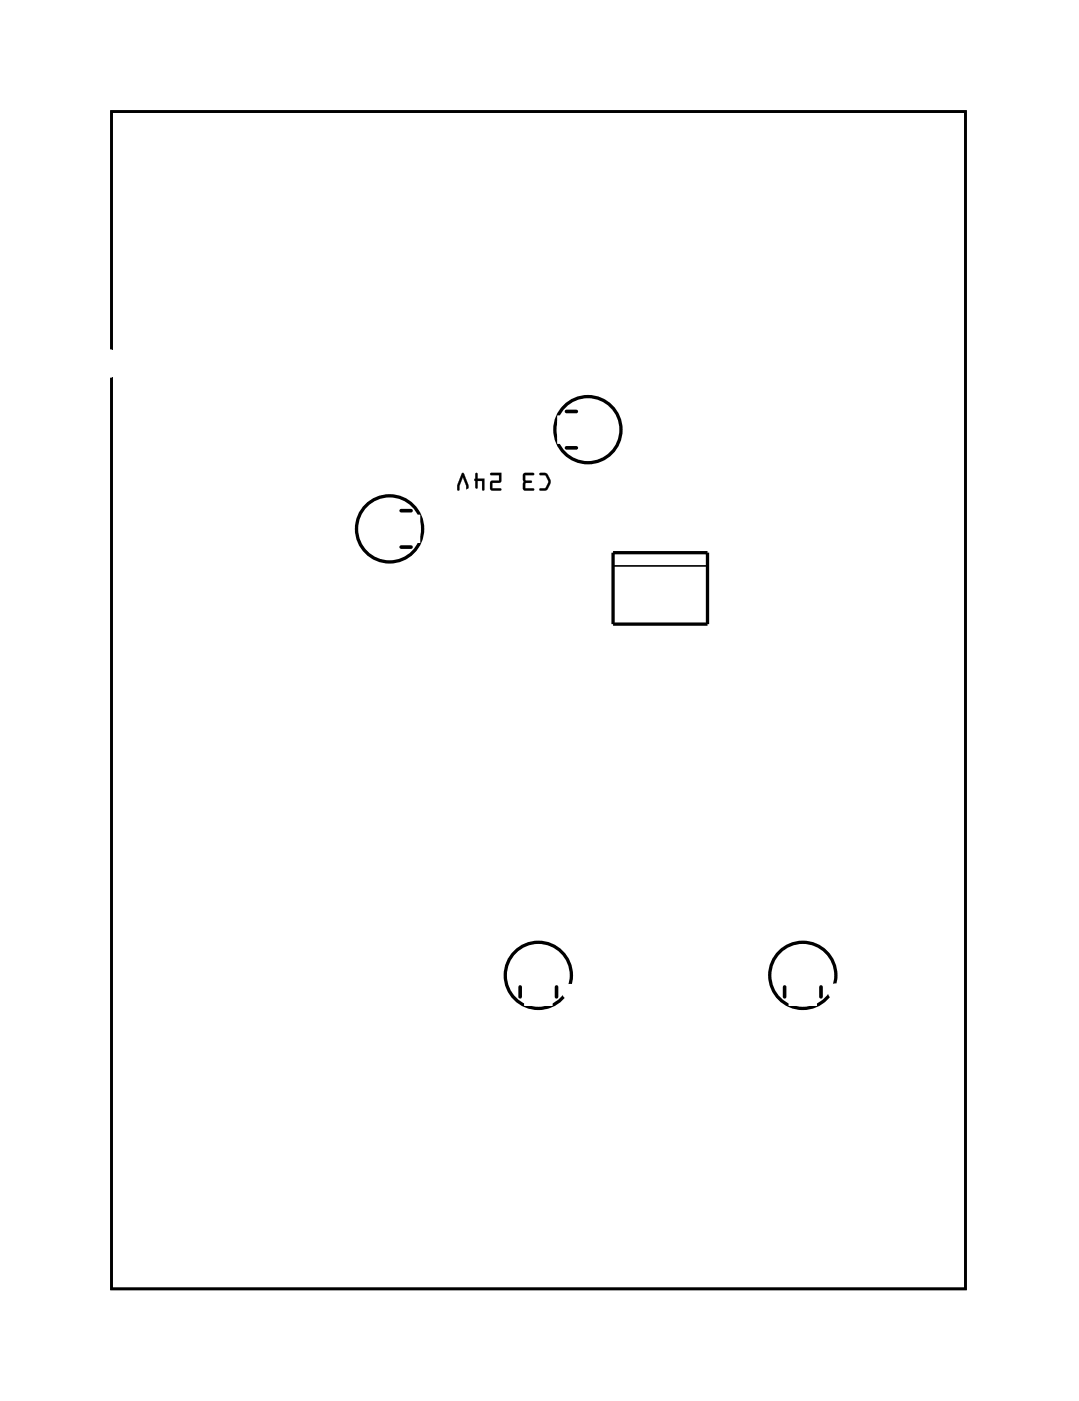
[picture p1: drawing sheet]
<svg xmlns="http://www.w3.org/2000/svg" width="83mm" height="108mm" viewBox="0 0 83 108" stroke-linecap="round" stroke-linejoin="round" font-family="sans-serif">
<path d="M8.6 8.6h65.6v90.4h-65.6z" fill="none" stroke="#000" stroke-width=".2"/>
<path d="M8.6 8.6h65.6v90.4h-65.6z" fill="none" stroke="#000" stroke-width=".08"/>
<g fill="none" stroke="#000" stroke-width=".25">
<path d="M47.1 42.4h7.3v5.5h-7.3z"/>
<circle cx="45.2" cy="33" r="2.54"/>
<circle cx="29.9" cy="40.6" r="2.54"/>
<circle cx="41.4" cy="74.9" r="2.54"/>
<circle cx="61.7" cy="74.9" r="2.54"/>
</g>
<path d="M30.8 39.2h.8M43.5 31.6h.8M43.5 34.4h.8M30.8 42h.8M40 75.8v.8M42.8 75.8v.8M60.3 75.8v.8M63.1 75.8v.8" fill="none" stroke="#000" stroke-width=".28"/>
<path d="M47.1 43.5h7.3" fill="none" stroke="#000" stroke-width=".13"/>
<g fill="#000">
<path d="M41.5 36.3a.6 .6 0 0 1 .8 .6v.3l-.2 .4-.6 .1v-.2h.4l.2-.5-.2-.5h-.4zM40.2 36.4h.8v.1h-.6v.4h.4l.1 .1-.1 .1h-.4v.4h.6v.2h-.6l-.2-.1zM37.7 36.3h.8v.7l-.7 .1v.4h.7v.2h-.7l-.1-.1v-.6l.6-.1v-.4h-.6zM36.5 36.3l.2 .1v.4h.5v.9l-.2-.1v-.7h-.3v.6h-.2v-.6h-.1l.1-.1zM35.5 36.3l.1 .1 .4 .9-.1 .4-.1-.1v-.3l-.2-.6-.3 .6v.3h-.2v-.3z"/>
<path d="M41.5 36.3l.5 .1 .3 .6-.2 .6-.6 .1a.1 .1 0 0 1-.1-.1 .1 .1 0 0 1 .1-.1h.4l.2-.5-.2-.5h-.4zM41.5 36.4v.1h.4l.2 .5-.2 .5h-.4v.1h.5l.3-.4a.83 .83 0 0 0-.4-.9zM40.2 36.4l.8-.1a.1 .1 0 0 1 .1 .1 .1 .1 0 0 1-.1 .1h-.6v.4h.4a.1 .1 0 0 1 .1 .1 .1 .1 0 0 1-.1 .1h-.4v.4h.6a.1 .1 0 0 1 .1 .1 .1 .1 0 0 1-.1 .1h-.6l-.2-.1zM40.2 36.4v1.2l.2 .1h.6v-.2h-.7l.1-.4h.4l.1-.1-.1-.1h-.4l-.1-.4h.7v-.1zM37.7 36.3h.8v.7l-.7 .1v.4h.6a.1 .1 0 0 1 .1 .1 .1 .1 0 0 1-.1 .1h-.6l-.1-.1v-.6l.6-.1v-.4h-.6zM37.7 36.4v.1h.7v.4l-.7 .1v.6l.1 .1h.7v-.2h-.7v-.4l.7-.1v-.7zM36.5 36.3l.2 .1v.4h.5v.8a.1 .1 0 0 1-.1 .1 .1 .1 0 0 1-.1-.1v-.7h-.3v.5a.1 .1 0 0 1-.1 .1 .1 .1 0 0 1-.1-.1v-.5a.09 .09 0 0 1-.1 0 .09 .09 0 0 1 .1-.1zM36.6 36.4l-.1 .4-.1 .1h.1v.6h.2v-.6h.3v.7l.2 .1v-.9h-.5v-.4zM35.5 36.3l.2 .1 .3 .9v.3a.1 .1 0 0 1-.1 .1 .1 .1 0 0 1-.1-.1v-.3l-.2-.6-.3 .6v.3a.1 .1 0 0 1-.1 .1 .1 .1 0 0 1-.1-.1v-.3zM35.5 36.4l-.4 .9v.3h.2v-.3l.3-.7 .2 .7v.3l.1 .1 .1-.4-.4-.9z"/>
</g>
<circle cx="21" cy="73.6" r=".64" fill="#fff"/>
<circle cx="21" cy="73.6" r=".64" fill="none" stroke="#fff" stroke-width=".76" stroke-linecap="butt"/>
<circle cx="21" cy="76.2" r=".64" fill="#fff"/>
<circle cx="21" cy="76.2" r=".64" fill="none" stroke="#fff" stroke-width=".76" stroke-linecap="butt"/>
<path d="M58.4 24.7h1.4v1.4h-1.4z" fill="#fff"/>
<path d="M58.4 24.7h1.4v1.4h-1.4z" fill="none" stroke="#fff" stroke-width=".76" stroke-linecap="butt"/>
<circle cx="59.1" cy="22.8" r=".7" fill="#fff"/>
<circle cx="59.1" cy="22.8" r=".7" fill="none" stroke="#fff" stroke-width=".76" stroke-linecap="butt"/>
<circle cx="59.1" cy="25.4" r=".7" fill="#fff"/>
<circle cx="59.1" cy="25.4" r=".7" fill="none" stroke="#fff" stroke-width=".76" stroke-linecap="butt"/>
<circle cx="59.1" cy="27.9" r=".7" fill="#fff"/>
<circle cx="59.1" cy="27.9" r=".7" fill="none" stroke="#fff" stroke-width=".76" stroke-linecap="butt"/>
<circle cx="43.8" cy="76.2" r=".35" fill="#fff"/>
<circle cx="43.8" cy="76.2" r=".35" fill="none" stroke="#fff" stroke-width=".55"/>
<circle cx="49" cy="55.9" r=".35" fill="#fff"/>
<circle cx="49" cy="55.9" r=".35" fill="none" stroke="#fff" stroke-width=".55"/>
<circle cx="23.6" cy="60.9" r=".35" fill="#fff"/>
<circle cx="23.6" cy="60.9" r=".35" fill="none" stroke="#fff" stroke-width=".55"/>
<circle cx="38.8" cy="53.3" r=".35" fill="#fff"/>
<circle cx="38.8" cy="53.3" r=".35" fill="none" stroke="#fff" stroke-width=".55"/>
<circle cx="26.3" cy="35.4" r=".35" fill="#fff"/>
<circle cx="26.3" cy="35.4" r=".35" fill="none" stroke="#fff" stroke-width=".55"/>
<g fill="none" stroke="#fff" stroke-width=".62" stroke-linecap="butt">
<path d="M58.1 95.8h1.5v1.4h-1.5z"/>
<circle cx="58.8" cy="96.5" r=".67"/>
</g>
<g fill="none" stroke="#fff" stroke-width=".54">
<circle cx="51.5" cy="96.5" r=".67"/>
<circle cx="53.9" cy="96.5" r=".67"/>
<circle cx="56.4" cy="96.5" r=".67"/>
</g>
<circle cx="10.9" cy="68.6" r=".35" fill="#fff"/>
<circle cx="10.9" cy="68.6" r=".35" fill="none" stroke="#fff" stroke-width=".55"/>
<circle cx="11" cy="81" r=".35" fill="#fff"/>
<circle cx="11" cy="81" r=".35" fill="none" stroke="#fff" stroke-width=".55"/>
<circle cx="3.3" cy="27.9" r=".7" fill="#fff"/>
<circle cx="3.3" cy="27.9" r=".7" fill="none" stroke="#fff" stroke-width=".76" stroke-linecap="butt"/>
<circle cx=".7" cy="27.9" r=".7" fill="#fff"/>
<circle cx=".7" cy="27.9" r=".7" fill="none" stroke="#fff" stroke-width=".76" stroke-linecap="butt"/>
<path d="M12.7 27.2h1.4v1.4h-1.4z" fill="#fff"/>
<path d="M12.7 27.2h1.4v1.4h-1.4z" fill="none" stroke="#fff" stroke-width=".76" stroke-linecap="butt"/>
<circle cx="13.4" cy="27.9" r=".7" fill="#fff"/>
<circle cx="13.4" cy="27.9" r=".7" fill="none" stroke="#fff" stroke-width=".76" stroke-linecap="butt"/>
<circle cx="10.9" cy="27.9" r=".7" fill="#fff"/>
<circle cx="10.9" cy="27.9" r=".7" fill="none" stroke="#fff" stroke-width=".76" stroke-linecap="butt"/>
<circle cx="8.3" cy="27.9" r=".7" fill="#fff"/>
<circle cx="8.3" cy="27.9" r=".7" fill="none" stroke="#fff" stroke-width=".76" stroke-linecap="butt"/>
<circle cx="5.8" cy="27.9" r=".7" fill="#fff"/>
<circle cx="5.8" cy="27.9" r=".7" fill="none" stroke="#fff" stroke-width=".76" stroke-linecap="butt"/>
<path d="M12.7 27.2h1.4v1.4h-1.4z" fill="#fff"/>
<path d="M12.7 27.2h1.4v1.4h-1.4z" fill="none" stroke="#fff" stroke-width=".76" stroke-linecap="butt"/>
<circle cx="13.4" cy="27.9" r=".7" fill="#fff"/>
<circle cx="13.4" cy="27.9" r=".7" fill="none" stroke="#fff" stroke-width=".76" stroke-linecap="butt"/>
<circle cx="10.9" cy="27.9" r=".7" fill="#fff"/>
<circle cx="10.9" cy="27.9" r=".7" fill="none" stroke="#fff" stroke-width=".76" stroke-linecap="butt"/>
<circle cx="8.3" cy="27.9" r=".7" fill="#fff"/>
<circle cx="8.3" cy="27.9" r=".7" fill="none" stroke="#fff" stroke-width=".76" stroke-linecap="butt"/>
<circle cx="5.8" cy="27.9" r=".7" fill="#fff"/>
<circle cx="5.8" cy="27.9" r=".7" fill="none" stroke="#fff" stroke-width=".76" stroke-linecap="butt"/>
<circle cx="3.3" cy="27.9" r=".7" fill="#fff"/>
<circle cx="3.3" cy="27.9" r=".7" fill="none" stroke="#fff" stroke-width=".76" stroke-linecap="butt"/>
<circle cx=".7" cy="27.9" r=".7" fill="#fff"/>
<circle cx=".7" cy="27.9" r=".7" fill="none" stroke="#fff" stroke-width=".76" stroke-linecap="butt"/>
<path d="M12.7 22.1h1.4v1.4h-1.4z" fill="#fff"/>
<path d="M12.7 22.1h1.4v1.4h-1.4z" fill="none" stroke="#fff" stroke-width=".76" stroke-linecap="butt"/>
<circle cx="13.4" cy="22.8" r=".7" fill="#fff"/>
<circle cx="13.4" cy="22.8" r=".7" fill="none" stroke="#fff" stroke-width=".76" stroke-linecap="butt"/>
<circle cx="13.4" cy="20.3" r=".7" fill="#fff"/>
<circle cx="13.4" cy="20.3" r=".7" fill="none" stroke="#fff" stroke-width=".76" stroke-linecap="butt"/>
<circle cx="13.4" cy="17.8" r=".7" fill="#fff"/>
<circle cx="13.4" cy="17.8" r=".7" fill="none" stroke="#fff" stroke-width=".76" stroke-linecap="butt"/>
<circle cx="13.4" cy="15.2" r=".7" fill="#fff"/>
<circle cx="13.4" cy="15.2" r=".7" fill="none" stroke="#fff" stroke-width=".76" stroke-linecap="butt"/>
<path d="M12.7 22.1h1.4v1.4h-1.4z" fill="#fff"/>
<path d="M12.7 22.1h1.4v1.4h-1.4z" fill="none" stroke="#fff" stroke-width=".76" stroke-linecap="butt"/>
<circle cx="13.4" cy="22.8" r=".7" fill="#fff"/>
<circle cx="13.4" cy="22.8" r=".7" fill="none" stroke="#fff" stroke-width=".76" stroke-linecap="butt"/>
<circle cx="13.4" cy="20.3" r=".7" fill="#fff"/>
<circle cx="13.4" cy="20.3" r=".7" fill="none" stroke="#fff" stroke-width=".76" stroke-linecap="butt"/>
<circle cx="13.4" cy="17.8" r=".7" fill="#fff"/>
<circle cx="13.4" cy="17.8" r=".7" fill="none" stroke="#fff" stroke-width=".76" stroke-linecap="butt"/>
<circle cx="13.4" cy="15.2" r=".7" fill="#fff"/>
<circle cx="13.4" cy="15.2" r=".7" fill="none" stroke="#fff" stroke-width=".76" stroke-linecap="butt"/>
<circle cx="61.7" cy="50.8" r=".66" fill="#fff"/>
<circle cx="61.7" cy="50.8" r=".66" fill="none" stroke="#fff" stroke-width=".56"/>
<circle cx="61.7" cy="48.2" r=".66" fill="#fff"/>
<circle cx="61.7" cy="48.2" r=".66" fill="none" stroke="#fff" stroke-width=".56"/>
<circle cx="61.7" cy="45.7" r=".66" fill="#fff"/>
<circle cx="61.7" cy="45.7" r=".66" fill="none" stroke="#fff" stroke-width=".56"/>
<circle cx="61.7" cy="43.2" r=".66" fill="#fff"/>
<circle cx="61.7" cy="43.2" r=".66" fill="none" stroke="#fff" stroke-width=".56"/>
<circle cx="61.7" cy="53.3" r=".66" fill="#fff"/>
<circle cx="61.7" cy="53.3" r=".66" fill="none" stroke="#fff" stroke-width=".56"/>
<circle cx="64.2" cy="76.2" r=".35" fill="#fff"/>
<circle cx="64.2" cy="76.2" r=".35" fill="none" stroke="#fff" stroke-width=".55"/>
<circle cx="71.7" cy="43.2" r=".35" fill="#fff"/>
<circle cx="71.7" cy="43.2" r=".35" fill="none" stroke="#fff" stroke-width=".55"/>
<path d="M10 90.5h1.8v1.8h-1.8z" fill="#fff"/>
<path d="M10 90.5h1.8v1.8h-1.8z" fill="none" stroke="#fff" stroke-width=".76" stroke-linecap="butt"/>
<circle cx="10.9" cy="91.4" r=".91" fill="#fff"/>
<circle cx="10.9" cy="91.4" r=".91" fill="none" stroke="#fff" stroke-width=".76" stroke-linecap="butt"/>
<circle cx="10.9" cy="83.8" r=".91" fill="#fff"/>
<circle cx="10.9" cy="83.8" r=".91" fill="none" stroke="#fff" stroke-width=".76" stroke-linecap="butt"/>
<circle cx="71.8" cy="48.2" r="1.01" fill="#fff"/>
<circle cx="71.8" cy="48.2" r="1.01" fill="none" stroke="#fff" stroke-width=".77" stroke-linecap="butt"/>
<circle cx="71.8" cy="53.2" r="1.01" fill="#fff"/>
<circle cx="71.8" cy="53.2" r="1.01" fill="none" stroke="#fff" stroke-width=".77" stroke-linecap="butt"/>
<circle cx="71.8" cy="58.2" r="1.01" fill="#fff"/>
<circle cx="71.8" cy="58.2" r="1.01" fill="none" stroke="#fff" stroke-width=".77" stroke-linecap="butt"/>
<circle cx="61.8" cy="43.3" r=".35" fill="#fff"/>
<circle cx="61.8" cy="43.3" r=".35" fill="none" stroke="#fff" stroke-width=".55"/>
<path d="M12.5 88h1.8v1.8h-1.8z" fill="#fff"/>
<path d="M12.5 88h1.8v1.8h-1.8z" fill="none" stroke="#fff" stroke-width=".76" stroke-linecap="butt"/>
<circle cx="13.4" cy="88.9" r=".91" fill="#fff"/>
<circle cx="13.4" cy="88.9" r=".91" fill="none" stroke="#fff" stroke-width=".76" stroke-linecap="butt"/>
<circle cx="13.4" cy="81.3" r=".91" fill="#fff"/>
<circle cx="13.4" cy="81.3" r=".91" fill="none" stroke="#fff" stroke-width=".76" stroke-linecap="butt"/>
<circle cx="26.4" cy="15.6" r=".35" fill="#fff"/>
<circle cx="26.4" cy="15.6" r=".35" fill="none" stroke="#fff" stroke-width=".55"/>
<circle cx="13.4" cy="73.6" r=".72" fill="#fff"/>
<circle cx="13.4" cy="73.6" r=".72" fill="none" stroke="#fff" stroke-width=".69" stroke-linecap="butt"/>
<circle cx="13.4" cy="71.1" r=".72" fill="#fff"/>
<circle cx="13.4" cy="71.1" r=".72" fill="none" stroke="#fff" stroke-width=".69" stroke-linecap="butt"/>
<circle cx="13.4" cy="68.6" r=".72" fill="#fff"/>
<circle cx="13.4" cy="68.6" r=".72" fill="none" stroke="#fff" stroke-width=".69" stroke-linecap="butt"/>
<circle cx="13.4" cy="66" r=".72" fill="#fff"/>
<circle cx="13.4" cy="66" r=".72" fill="none" stroke="#fff" stroke-width=".69" stroke-linecap="butt"/>
<circle cx="13.4" cy="63.5" r=".72" fill="#fff"/>
<circle cx="13.4" cy="63.5" r=".72" fill="none" stroke="#fff" stroke-width=".69" stroke-linecap="butt"/>
<circle cx="13.4" cy="60.9" r=".72" fill="#fff"/>
<circle cx="13.4" cy="60.9" r=".72" fill="none" stroke="#fff" stroke-width=".69" stroke-linecap="butt"/>
<path d="M43.2 32.3h1.4v1.4h-1.4z" fill="#fff"/>
<path d="M43.2 32.3h1.4v1.4h-1.4z" fill="none" stroke="#fff" stroke-width=".76" stroke-linecap="butt"/>
<circle cx="43.9" cy="33" r=".7" fill="#fff"/>
<circle cx="43.9" cy="33" r=".7" fill="none" stroke="#fff" stroke-width=".76" stroke-linecap="butt"/>
<circle cx="46.4" cy="33" r=".7" fill="#fff"/>
<circle cx="46.4" cy="33" r=".7" fill="none" stroke="#fff" stroke-width=".76" stroke-linecap="butt"/>
<path d="M43.2 32.3h1.4v1.4h-1.4z" fill="#fff"/>
<path d="M43.2 32.3h1.4v1.4h-1.4z" fill="none" stroke="#fff" stroke-width=".76" stroke-linecap="butt"/>
<circle cx="43.9" cy="33" r=".7" fill="#fff"/>
<circle cx="43.9" cy="33" r=".7" fill="none" stroke="#fff" stroke-width=".76" stroke-linecap="butt"/>
<circle cx="46.4" cy="33" r=".7" fill="#fff"/>
<circle cx="46.4" cy="33" r=".7" fill="none" stroke="#fff" stroke-width=".76" stroke-linecap="butt"/>
<path d="M53.4 32.3h1.4v1.4h-1.4z" fill="#fff"/>
<path d="M53.4 32.3h1.4v1.4h-1.4z" fill="none" stroke="#fff" stroke-width=".76" stroke-linecap="butt"/>
<circle cx="54.1" cy="33" r=".7" fill="#fff"/>
<circle cx="54.1" cy="33" r=".7" fill="none" stroke="#fff" stroke-width=".76" stroke-linecap="butt"/>
<circle cx="56.6" cy="33" r=".7" fill="#fff"/>
<circle cx="56.6" cy="33" r=".7" fill="none" stroke="#fff" stroke-width=".76" stroke-linecap="butt"/>
<path d="M53.4 32.3h1.4v1.4h-1.4z" fill="#fff"/>
<path d="M53.4 32.3h1.4v1.4h-1.4z" fill="none" stroke="#fff" stroke-width=".76" stroke-linecap="butt"/>
<circle cx="54.1" cy="33" r=".7" fill="#fff"/>
<circle cx="54.1" cy="33" r=".7" fill="none" stroke="#fff" stroke-width=".76" stroke-linecap="butt"/>
<circle cx="56.6" cy="33" r=".7" fill="#fff"/>
<circle cx="56.6" cy="33" r=".7" fill="none" stroke="#fff" stroke-width=".76" stroke-linecap="butt"/>
<path d="M45.7 22.1h1.5v1.5h-1.5z" fill="#fff"/>
<path d="M45.7 22.1h1.5v1.5h-1.5z" fill="none" stroke="#fff" stroke-width=".76" stroke-linecap="butt"/>
<circle cx="46.4" cy="22.8" r=".79" fill="#fff"/>
<circle cx="46.4" cy="22.8" r=".79" fill="none" stroke="#fff" stroke-width=".76" stroke-linecap="butt"/>
<circle cx="49" cy="22.8" r=".79" fill="#fff"/>
<circle cx="49" cy="22.8" r=".79" fill="none" stroke="#fff" stroke-width=".76" stroke-linecap="butt"/>
<circle cx="51.5" cy="22.8" r=".79" fill="#fff"/>
<circle cx="51.5" cy="22.8" r=".79" fill="none" stroke="#fff" stroke-width=".76" stroke-linecap="butt"/>
<circle cx="49" cy="81.3" r=".55" fill="#fff"/>
<circle cx="49" cy="81.3" r=".55" fill="none" stroke="#fff" stroke-width=".75" stroke-linecap="butt"/>
<circle cx="51.5" cy="81.3" r=".55" fill="#fff"/>
<circle cx="51.5" cy="81.3" r=".55" fill="none" stroke="#fff" stroke-width=".75" stroke-linecap="butt"/>
<circle cx="56.6" cy="68.6" r=".55" fill="#fff"/>
<circle cx="56.6" cy="68.6" r=".55" fill="none" stroke="#fff" stroke-width=".75" stroke-linecap="butt"/>
<circle cx="54.1" cy="68.6" r=".55" fill="#fff"/>
<circle cx="54.1" cy="68.6" r=".55" fill="none" stroke="#fff" stroke-width=".75" stroke-linecap="butt"/>
<circle cx="51.5" cy="68.6" r=".55" fill="#fff"/>
<circle cx="51.5" cy="68.6" r=".55" fill="none" stroke="#fff" stroke-width=".75" stroke-linecap="butt"/>
<circle cx="59.1" cy="68.6" r=".55" fill="#fff"/>
<circle cx="59.1" cy="68.6" r=".55" fill="none" stroke="#fff" stroke-width=".75" stroke-linecap="butt"/>
<circle cx="54.1" cy="81.3" r=".55" fill="#fff"/>
<circle cx="54.1" cy="81.3" r=".55" fill="none" stroke="#fff" stroke-width=".75" stroke-linecap="butt"/>
<circle cx="59.1" cy="81.3" r=".55" fill="#fff"/>
<circle cx="59.1" cy="81.3" r=".55" fill="none" stroke="#fff" stroke-width=".75" stroke-linecap="butt"/>
<circle cx="61.7" cy="68.6" r=".55" fill="#fff"/>
<circle cx="61.7" cy="68.6" r=".55" fill="none" stroke="#fff" stroke-width=".75" stroke-linecap="butt"/>
<circle cx="61.7" cy="81.3" r=".55" fill="#fff"/>
<circle cx="61.7" cy="81.3" r=".55" fill="none" stroke="#fff" stroke-width=".75" stroke-linecap="butt"/>
<circle cx="56.6" cy="81.3" r=".55" fill="#fff"/>
<circle cx="56.6" cy="81.3" r=".55" fill="none" stroke="#fff" stroke-width=".75" stroke-linecap="butt"/>
<circle cx="33.7" cy="68.6" r=".55" fill="#fff"/>
<circle cx="33.7" cy="68.6" r=".55" fill="none" stroke="#fff" stroke-width=".75" stroke-linecap="butt"/>
<circle cx="28.7" cy="68.6" r=".55" fill="#fff"/>
<circle cx="28.7" cy="68.6" r=".55" fill="none" stroke="#fff" stroke-width=".75" stroke-linecap="butt"/>
<circle cx="26.1" cy="81.3" r=".55" fill="#fff"/>
<circle cx="26.1" cy="81.3" r=".55" fill="none" stroke="#fff" stroke-width=".75" stroke-linecap="butt"/>
<circle cx="41.4" cy="81.3" r=".55" fill="#fff"/>
<circle cx="41.4" cy="81.3" r=".55" fill="none" stroke="#fff" stroke-width=".75" stroke-linecap="butt"/>
<circle cx="26.1" cy="68.6" r=".55" fill="#fff"/>
<circle cx="26.1" cy="68.6" r=".55" fill="none" stroke="#fff" stroke-width=".75" stroke-linecap="butt"/>
<circle cx="49" cy="68.6" r=".55" fill="#fff"/>
<circle cx="49" cy="68.6" r=".55" fill="none" stroke="#fff" stroke-width=".75" stroke-linecap="butt"/>
<circle cx="41.4" cy="68.6" r=".55" fill="#fff"/>
<circle cx="41.4" cy="68.6" r=".55" fill="none" stroke="#fff" stroke-width=".75" stroke-linecap="butt"/>
<circle cx="36.3" cy="81.3" r=".55" fill="#fff"/>
<circle cx="36.3" cy="81.3" r=".55" fill="none" stroke="#fff" stroke-width=".75" stroke-linecap="butt"/>
<circle cx="43.9" cy="81.3" r=".55" fill="#fff"/>
<circle cx="43.9" cy="81.3" r=".55" fill="none" stroke="#fff" stroke-width=".75" stroke-linecap="butt"/>
<circle cx="31.2" cy="68.6" r=".55" fill="#fff"/>
<circle cx="31.2" cy="68.6" r=".55" fill="none" stroke="#fff" stroke-width=".75" stroke-linecap="butt"/>
<circle cx="46.4" cy="68.6" r=".55" fill="#fff"/>
<circle cx="46.4" cy="68.6" r=".55" fill="none" stroke="#fff" stroke-width=".75" stroke-linecap="butt"/>
<circle cx="43.9" cy="68.6" r=".55" fill="#fff"/>
<circle cx="43.9" cy="68.6" r=".55" fill="none" stroke="#fff" stroke-width=".75" stroke-linecap="butt"/>
<circle cx="31.2" cy="81.3" r=".55" fill="#fff"/>
<circle cx="31.2" cy="81.3" r=".55" fill="none" stroke="#fff" stroke-width=".75" stroke-linecap="butt"/>
<circle cx="38.8" cy="81.3" r=".55" fill="#fff"/>
<circle cx="38.8" cy="81.3" r=".55" fill="none" stroke="#fff" stroke-width=".75" stroke-linecap="butt"/>
<circle cx="46.4" cy="81.3" r=".55" fill="#fff"/>
<circle cx="46.4" cy="81.3" r=".55" fill="none" stroke="#fff" stroke-width=".75" stroke-linecap="butt"/>
<circle cx="23.6" cy="81.3" r=".55" fill="#fff"/>
<circle cx="23.6" cy="81.3" r=".55" fill="none" stroke="#fff" stroke-width=".75" stroke-linecap="butt"/>
<circle cx="28.7" cy="81.3" r=".55" fill="#fff"/>
<circle cx="28.7" cy="81.3" r=".55" fill="none" stroke="#fff" stroke-width=".75" stroke-linecap="butt"/>
<circle cx="33.7" cy="81.3" r=".55" fill="#fff"/>
<circle cx="33.7" cy="81.3" r=".55" fill="none" stroke="#fff" stroke-width=".75" stroke-linecap="butt"/>
<circle cx="36.3" cy="68.6" r=".55" fill="#fff"/>
<circle cx="36.3" cy="68.6" r=".55" fill="none" stroke="#fff" stroke-width=".75" stroke-linecap="butt"/>
<circle cx="23.6" cy="68.6" r=".55" fill="#fff"/>
<circle cx="23.6" cy="68.6" r=".55" fill="none" stroke="#fff" stroke-width=".75" stroke-linecap="butt"/>
<circle cx="38.8" cy="68.6" r=".55" fill="#fff"/>
<circle cx="38.8" cy="68.6" r=".55" fill="none" stroke="#fff" stroke-width=".75" stroke-linecap="butt"/>
<path d="M61 75.5h1.4v1.4h-1.4z" fill="#fff"/>
<path d="M61 75.5h1.4v1.4h-1.4z" fill="none" stroke="#fff" stroke-width=".76" stroke-linecap="butt"/>
<circle cx="61.7" cy="76.2" r=".7" fill="#fff"/>
<circle cx="61.7" cy="76.2" r=".7" fill="none" stroke="#fff" stroke-width=".76" stroke-linecap="butt"/>
<circle cx="61.7" cy="73.6" r=".7" fill="#fff"/>
<circle cx="61.7" cy="73.6" r=".7" fill="none" stroke="#fff" stroke-width=".76" stroke-linecap="butt"/>
<path d="M61 75.5h1.4v1.4h-1.4z" fill="#fff"/>
<path d="M61 75.5h1.4v1.4h-1.4z" fill="none" stroke="#fff" stroke-width=".76" stroke-linecap="butt"/>
<circle cx="61.7" cy="76.2" r=".7" fill="#fff"/>
<circle cx="61.7" cy="76.2" r=".7" fill="none" stroke="#fff" stroke-width=".76" stroke-linecap="butt"/>
<circle cx="61.7" cy="73.6" r=".7" fill="#fff"/>
<circle cx="61.7" cy="73.6" r=".7" fill="none" stroke="#fff" stroke-width=".76" stroke-linecap="butt"/>
<path d="M30.5 39.9h1.4v1.4h-1.4z" fill="#fff"/>
<path d="M30.5 39.9h1.4v1.4h-1.4z" fill="none" stroke="#fff" stroke-width=".76" stroke-linecap="butt"/>
<circle cx="31.2" cy="40.6" r=".7" fill="#fff"/>
<circle cx="31.2" cy="40.6" r=".7" fill="none" stroke="#fff" stroke-width=".76" stroke-linecap="butt"/>
<circle cx="28.7" cy="40.6" r=".7" fill="#fff"/>
<circle cx="28.7" cy="40.6" r=".7" fill="none" stroke="#fff" stroke-width=".76" stroke-linecap="butt"/>
<path d="M30.5 39.9h1.4v1.4h-1.4z" fill="#fff"/>
<path d="M30.5 39.9h1.4v1.4h-1.4z" fill="none" stroke="#fff" stroke-width=".76" stroke-linecap="butt"/>
<circle cx="31.2" cy="40.6" r=".7" fill="#fff"/>
<circle cx="31.2" cy="40.6" r=".7" fill="none" stroke="#fff" stroke-width=".76" stroke-linecap="butt"/>
<circle cx="28.7" cy="40.6" r=".7" fill="#fff"/>
<circle cx="28.7" cy="40.6" r=".7" fill="none" stroke="#fff" stroke-width=".76" stroke-linecap="butt"/>
<path d="M40.7 75.5h1.4v1.4h-1.4z" fill="#fff"/>
<path d="M40.7 75.5h1.4v1.4h-1.4z" fill="none" stroke="#fff" stroke-width=".76" stroke-linecap="butt"/>
<circle cx="41.4" cy="76.2" r=".7" fill="#fff"/>
<circle cx="41.4" cy="76.2" r=".7" fill="none" stroke="#fff" stroke-width=".76" stroke-linecap="butt"/>
<circle cx="41.4" cy="73.6" r=".7" fill="#fff"/>
<circle cx="41.4" cy="73.6" r=".7" fill="none" stroke="#fff" stroke-width=".76" stroke-linecap="butt"/>
<path d="M40.7 75.5h1.4v1.4h-1.4z" fill="#fff"/>
<path d="M40.7 75.5h1.4v1.4h-1.4z" fill="none" stroke="#fff" stroke-width=".76" stroke-linecap="butt"/>
<circle cx="41.4" cy="76.2" r=".7" fill="#fff"/>
<circle cx="41.4" cy="76.2" r=".7" fill="none" stroke="#fff" stroke-width=".76" stroke-linecap="butt"/>
<circle cx="41.4" cy="73.6" r=".7" fill="#fff"/>
<circle cx="41.4" cy="73.6" r=".7" fill="none" stroke="#fff" stroke-width=".76" stroke-linecap="butt"/>
<circle cx="49" cy="55.9" r=".7" fill="#fff"/>
<circle cx="49" cy="55.9" r=".7" fill="none" stroke="#fff" stroke-width=".76" stroke-linecap="butt"/>
<circle cx="36.3" cy="56" r=".7" fill="#fff"/>
<circle cx="36.3" cy="56" r=".7" fill="none" stroke="#fff" stroke-width=".76" stroke-linecap="butt"/>
<circle cx="61.7" cy="66" r=".7" fill="#fff"/>
<circle cx="61.7" cy="66" r=".7" fill="none" stroke="#fff" stroke-width=".76" stroke-linecap="butt"/>
<circle cx="41.4" cy="66" r=".7" fill="#fff"/>
<circle cx="41.4" cy="66" r=".7" fill="none" stroke="#fff" stroke-width=".76" stroke-linecap="butt"/>
<path d="M48.2 44.9h1.5v1.6h-1.5z" fill="#fff"/>
<path d="M48.2 44.9h1.5v1.6h-1.5z" fill="none" stroke="#fff" stroke-width=".76" stroke-linecap="butt"/>
<circle cx="49" cy="45.7" r=".76" fill="#fff"/>
<circle cx="49" cy="45.7" r=".76" fill="none" stroke="#fff" stroke-width=".76" stroke-linecap="butt"/>
<circle cx="52.5" cy="45.7" r=".76" fill="#fff"/>
<circle cx="52.5" cy="45.7" r=".76" fill="none" stroke="#fff" stroke-width=".76" stroke-linecap="butt"/>
<path d="M48.2 44.9h1.5v1.6h-1.5z" fill="#fff"/>
<path d="M48.2 44.9h1.5v1.6h-1.5z" fill="none" stroke="#fff" stroke-width=".76" stroke-linecap="butt"/>
<circle cx="49" cy="45.7" r=".76" fill="#fff"/>
<circle cx="49" cy="45.7" r=".76" fill="none" stroke="#fff" stroke-width=".76" stroke-linecap="butt"/>
<circle cx="52.5" cy="45.7" r=".76" fill="#fff"/>
<circle cx="52.5" cy="45.7" r=".76" fill="none" stroke="#fff" stroke-width=".76" stroke-linecap="butt"/>
<path d="M40.6 50h1.5v1.5h-1.5z" fill="#fff"/>
<path d="M40.6 50h1.5v1.5h-1.5z" fill="none" stroke="#fff" stroke-width=".76" stroke-linecap="butt"/>
<circle cx="41.4" cy="50.8" r=".74" fill="#fff"/>
<circle cx="41.4" cy="50.8" r=".74" fill="none" stroke="#fff" stroke-width=".76" stroke-linecap="butt"/>
<circle cx="41.4" cy="48.2" r=".74" fill="#fff"/>
<circle cx="41.4" cy="48.2" r=".74" fill="none" stroke="#fff" stroke-width=".76" stroke-linecap="butt"/>
<circle cx="41.4" cy="45.7" r=".74" fill="#fff"/>
<circle cx="41.4" cy="45.7" r=".74" fill="none" stroke="#fff" stroke-width=".76" stroke-linecap="butt"/>
<circle cx="41.4" cy="43.2" r=".74" fill="#fff"/>
<circle cx="41.4" cy="43.2" r=".74" fill="none" stroke="#fff" stroke-width=".76" stroke-linecap="butt"/>
<path d="M35.5 62.7h1.5v1.5h-1.5z" fill="#fff"/>
<path d="M35.5 62.7h1.5v1.5h-1.5z" fill="none" stroke="#fff" stroke-width=".76" stroke-linecap="butt"/>
<circle cx="36.3" cy="63.5" r=".74" fill="#fff"/>
<circle cx="36.3" cy="63.5" r=".74" fill="none" stroke="#fff" stroke-width=".76" stroke-linecap="butt"/>
<circle cx="33.7" cy="63.5" r=".74" fill="#fff"/>
<circle cx="33.7" cy="63.5" r=".74" fill="none" stroke="#fff" stroke-width=".76" stroke-linecap="butt"/>
<circle cx="31.2" cy="63.5" r=".74" fill="#fff"/>
<circle cx="31.2" cy="63.5" r=".74" fill="none" stroke="#fff" stroke-width=".76" stroke-linecap="butt"/>
<circle cx="28.7" cy="63.5" r=".74" fill="#fff"/>
<circle cx="28.7" cy="63.5" r=".74" fill="none" stroke="#fff" stroke-width=".76" stroke-linecap="butt"/>
<path d="M55.9 62.7h1.4v1.5h-1.4z" fill="#fff"/>
<path d="M55.9 62.7h1.4v1.5h-1.4z" fill="none" stroke="#fff" stroke-width=".76" stroke-linecap="butt"/>
<circle cx="56.6" cy="63.5" r=".74" fill="#fff"/>
<circle cx="56.6" cy="63.5" r=".74" fill="none" stroke="#fff" stroke-width=".76" stroke-linecap="butt"/>
<circle cx="54.1" cy="63.5" r=".74" fill="#fff"/>
<circle cx="54.1" cy="63.5" r=".74" fill="none" stroke="#fff" stroke-width=".76" stroke-linecap="butt"/>
<circle cx="51.5" cy="63.5" r=".74" fill="#fff"/>
<circle cx="51.5" cy="63.5" r=".74" fill="none" stroke="#fff" stroke-width=".76" stroke-linecap="butt"/>
<circle cx="49" cy="63.5" r=".74" fill="#fff"/>
<circle cx="49" cy="63.5" r=".74" fill="none" stroke="#fff" stroke-width=".76" stroke-linecap="butt"/>
<circle cx="66.8" cy="67.5" r=".66" fill="#fff"/>
<circle cx="66.8" cy="67.5" r=".66" fill="none" stroke="#fff" stroke-width=".61" stroke-linecap="butt"/>
<circle cx="66.8" cy="70.1" r=".66" fill="#fff"/>
<circle cx="66.8" cy="70.1" r=".66" fill="none" stroke="#fff" stroke-width=".61" stroke-linecap="butt"/>
<circle cx="66.8" cy="72.6" r=".66" fill="#fff"/>
<circle cx="66.8" cy="72.6" r=".66" fill="none" stroke="#fff" stroke-width=".61" stroke-linecap="butt"/>
<circle cx="66.8" cy="75.2" r=".66" fill="#fff"/>
<circle cx="66.8" cy="75.2" r=".66" fill="none" stroke="#fff" stroke-width=".61" stroke-linecap="butt"/>
<circle cx="66.8" cy="77.7" r=".66" fill="#fff"/>
<circle cx="66.8" cy="77.7" r=".66" fill="none" stroke="#fff" stroke-width=".61" stroke-linecap="butt"/>
<circle cx="66.8" cy="80.2" r=".66" fill="#fff"/>
<circle cx="66.8" cy="80.2" r=".66" fill="none" stroke="#fff" stroke-width=".61" stroke-linecap="butt"/>
<circle cx="66.8" cy="82.8" r=".66" fill="#fff"/>
<circle cx="66.8" cy="82.8" r=".66" fill="none" stroke="#fff" stroke-width=".61" stroke-linecap="butt"/>
<circle cx="66.8" cy="85.3" r=".66" fill="#fff"/>
<circle cx="66.8" cy="85.3" r=".66" fill="none" stroke="#fff" stroke-width=".61" stroke-linecap="butt"/>
<circle cx="66.8" cy="44.7" r=".66" fill="#fff"/>
<circle cx="66.8" cy="44.7" r=".66" fill="none" stroke="#fff" stroke-width=".61" stroke-linecap="butt"/>
<circle cx="66.8" cy="47.2" r=".66" fill="#fff"/>
<circle cx="66.8" cy="47.2" r=".66" fill="none" stroke="#fff" stroke-width=".61" stroke-linecap="butt"/>
<circle cx="66.8" cy="49.8" r=".66" fill="#fff"/>
<circle cx="66.8" cy="49.8" r=".66" fill="none" stroke="#fff" stroke-width=".61" stroke-linecap="butt"/>
<circle cx="66.8" cy="52.3" r=".66" fill="#fff"/>
<circle cx="66.8" cy="52.3" r=".66" fill="none" stroke="#fff" stroke-width=".61" stroke-linecap="butt"/>
<circle cx="66.8" cy="54.8" r=".66" fill="#fff"/>
<circle cx="66.8" cy="54.8" r=".66" fill="none" stroke="#fff" stroke-width=".61" stroke-linecap="butt"/>
<circle cx="66.8" cy="57.4" r=".66" fill="#fff"/>
<circle cx="66.8" cy="57.4" r=".66" fill="none" stroke="#fff" stroke-width=".61" stroke-linecap="butt"/>
<circle cx="66.8" cy="59.9" r=".66" fill="#fff"/>
<circle cx="66.8" cy="59.9" r=".66" fill="none" stroke="#fff" stroke-width=".61" stroke-linecap="butt"/>
<circle cx="66.8" cy="62.5" r=".66" fill="#fff"/>
<circle cx="66.8" cy="62.5" r=".66" fill="none" stroke="#fff" stroke-width=".61" stroke-linecap="butt"/>
<circle cx="18.5" cy="62.5" r=".66" fill="#fff"/>
<circle cx="18.5" cy="62.5" r=".66" fill="none" stroke="#fff" stroke-width=".61" stroke-linecap="butt"/>
<circle cx="18.5" cy="65" r=".66" fill="#fff"/>
<circle cx="18.5" cy="65" r=".66" fill="none" stroke="#fff" stroke-width=".61" stroke-linecap="butt"/>
<circle cx="18.5" cy="67.5" r=".66" fill="#fff"/>
<circle cx="18.5" cy="67.5" r=".66" fill="none" stroke="#fff" stroke-width=".61" stroke-linecap="butt"/>
<circle cx="18.5" cy="70.1" r=".66" fill="#fff"/>
<circle cx="18.5" cy="70.1" r=".66" fill="none" stroke="#fff" stroke-width=".61" stroke-linecap="butt"/>
<circle cx="18.5" cy="72.6" r=".66" fill="#fff"/>
<circle cx="18.5" cy="72.6" r=".66" fill="none" stroke="#fff" stroke-width=".61" stroke-linecap="butt"/>
<circle cx="18.5" cy="75.2" r=".66" fill="#fff"/>
<circle cx="18.5" cy="75.2" r=".66" fill="none" stroke="#fff" stroke-width=".61" stroke-linecap="butt"/>
<circle cx="18.5" cy="77.7" r=".66" fill="#fff"/>
<circle cx="18.5" cy="77.7" r=".66" fill="none" stroke="#fff" stroke-width=".61" stroke-linecap="butt"/>
<circle cx="18.5" cy="80.2" r=".66" fill="#fff"/>
<circle cx="18.5" cy="80.2" r=".66" fill="none" stroke="#fff" stroke-width=".61" stroke-linecap="butt"/>
<circle cx="66.8" cy="21.8" r=".66" fill="#fff"/>
<circle cx="66.8" cy="21.8" r=".66" fill="none" stroke="#fff" stroke-width=".61" stroke-linecap="butt"/>
<circle cx="66.8" cy="24.4" r=".66" fill="#fff"/>
<circle cx="66.8" cy="24.4" r=".66" fill="none" stroke="#fff" stroke-width=".61" stroke-linecap="butt"/>
<circle cx="66.8" cy="26.9" r=".66" fill="#fff"/>
<circle cx="66.8" cy="26.9" r=".66" fill="none" stroke="#fff" stroke-width=".61" stroke-linecap="butt"/>
<circle cx="66.8" cy="29.4" r=".66" fill="#fff"/>
<circle cx="66.8" cy="29.4" r=".66" fill="none" stroke="#fff" stroke-width=".61" stroke-linecap="butt"/>
<circle cx="66.8" cy="32" r=".66" fill="#fff"/>
<circle cx="66.8" cy="32" r=".66" fill="none" stroke="#fff" stroke-width=".61" stroke-linecap="butt"/>
<circle cx="66.8" cy="34.5" r=".66" fill="#fff"/>
<circle cx="66.8" cy="34.5" r=".66" fill="none" stroke="#fff" stroke-width=".61" stroke-linecap="butt"/>
<circle cx="66.8" cy="37.1" r=".66" fill="#fff"/>
<circle cx="66.8" cy="37.1" r=".66" fill="none" stroke="#fff" stroke-width=".61" stroke-linecap="butt"/>
<circle cx="66.8" cy="39.6" r=".66" fill="#fff"/>
<circle cx="66.8" cy="39.6" r=".66" fill="none" stroke="#fff" stroke-width=".61" stroke-linecap="butt"/>
<circle cx="18.5" cy="35.5" r=".66" fill="#fff"/>
<circle cx="18.5" cy="35.5" r=".66" fill="none" stroke="#fff" stroke-width=".61" stroke-linecap="butt"/>
<circle cx="18.5" cy="33" r=".66" fill="#fff"/>
<circle cx="18.5" cy="33" r=".66" fill="none" stroke="#fff" stroke-width=".61" stroke-linecap="butt"/>
<circle cx="18.5" cy="30.5" r=".66" fill="#fff"/>
<circle cx="18.5" cy="30.5" r=".66" fill="none" stroke="#fff" stroke-width=".61" stroke-linecap="butt"/>
<circle cx="18.5" cy="27.9" r=".66" fill="#fff"/>
<circle cx="18.5" cy="27.9" r=".66" fill="none" stroke="#fff" stroke-width=".61" stroke-linecap="butt"/>
<circle cx="18.5" cy="25.4" r=".66" fill="#fff"/>
<circle cx="18.5" cy="25.4" r=".66" fill="none" stroke="#fff" stroke-width=".61" stroke-linecap="butt"/>
<circle cx="18.5" cy="22.8" r=".66" fill="#fff"/>
<circle cx="18.5" cy="22.8" r=".66" fill="none" stroke="#fff" stroke-width=".61" stroke-linecap="butt"/>
<circle cx="18.5" cy="20.3" r=".66" fill="#fff"/>
<circle cx="18.5" cy="20.3" r=".66" fill="none" stroke="#fff" stroke-width=".61" stroke-linecap="butt"/>
<circle cx="18.5" cy="17.8" r=".66" fill="#fff"/>
<circle cx="18.5" cy="17.8" r=".66" fill="none" stroke="#fff" stroke-width=".61" stroke-linecap="butt"/>
<circle cx="18.5" cy="15.2" r=".66" fill="#fff"/>
<circle cx="18.5" cy="15.2" r=".66" fill="none" stroke="#fff" stroke-width=".61" stroke-linecap="butt"/>
<circle cx="18.5" cy="12.7" r=".66" fill="#fff"/>
<circle cx="18.5" cy="12.7" r=".66" fill="none" stroke="#fff" stroke-width=".61" stroke-linecap="butt"/>
<circle cx="18.5" cy="57.4" r=".66" fill="#fff"/>
<circle cx="18.5" cy="57.4" r=".66" fill="none" stroke="#fff" stroke-width=".61" stroke-linecap="butt"/>
<circle cx="18.5" cy="54.8" r=".66" fill="#fff"/>
<circle cx="18.5" cy="54.8" r=".66" fill="none" stroke="#fff" stroke-width=".61" stroke-linecap="butt"/>
<circle cx="18.5" cy="52.3" r=".66" fill="#fff"/>
<circle cx="18.5" cy="52.3" r=".66" fill="none" stroke="#fff" stroke-width=".61" stroke-linecap="butt"/>
<circle cx="18.5" cy="49.8" r=".66" fill="#fff"/>
<circle cx="18.5" cy="49.8" r=".66" fill="none" stroke="#fff" stroke-width=".61" stroke-linecap="butt"/>
<circle cx="18.5" cy="47.2" r=".66" fill="#fff"/>
<circle cx="18.5" cy="47.2" r=".66" fill="none" stroke="#fff" stroke-width=".61" stroke-linecap="butt"/>
<circle cx="18.5" cy="44.7" r=".66" fill="#fff"/>
<circle cx="18.5" cy="44.7" r=".66" fill="none" stroke="#fff" stroke-width=".61" stroke-linecap="butt"/>
<circle cx="18.5" cy="42.1" r=".66" fill="#fff"/>
<circle cx="18.5" cy="42.1" r=".66" fill="none" stroke="#fff" stroke-width=".61" stroke-linecap="butt"/>
<circle cx="18.5" cy="39.6" r=".66" fill="#fff"/>
<circle cx="18.5" cy="39.6" r=".66" fill="none" stroke="#fff" stroke-width=".61" stroke-linecap="butt"/>
<circle cx="18.5" cy="87.9" r=".66" fill="#fff"/>
<circle cx="18.5" cy="87.9" r=".66" fill="none" stroke="#fff" stroke-width=".62" stroke-linecap="butt"/>
<circle cx="18.5" cy="90.4" r=".66" fill="#fff"/>
<circle cx="18.5" cy="90.4" r=".66" fill="none" stroke="#fff" stroke-width=".62" stroke-linecap="butt"/>
<circle cx="21" cy="87.9" r=".66" fill="#fff"/>
<circle cx="21" cy="87.9" r=".66" fill="none" stroke="#fff" stroke-width=".62" stroke-linecap="butt"/>
<circle cx="21" cy="90.4" r=".66" fill="#fff"/>
<circle cx="21" cy="90.4" r=".66" fill="none" stroke="#fff" stroke-width=".62" stroke-linecap="butt"/>
<circle cx="23.6" cy="87.9" r=".66" fill="#fff"/>
<circle cx="23.6" cy="87.9" r=".66" fill="none" stroke="#fff" stroke-width=".62" stroke-linecap="butt"/>
<circle cx="23.6" cy="90.4" r=".66" fill="#fff"/>
<circle cx="23.6" cy="90.4" r=".66" fill="none" stroke="#fff" stroke-width=".62" stroke-linecap="butt"/>
<circle cx="26.1" cy="87.9" r=".66" fill="#fff"/>
<circle cx="26.1" cy="87.9" r=".66" fill="none" stroke="#fff" stroke-width=".62" stroke-linecap="butt"/>
<circle cx="26.1" cy="90.4" r=".66" fill="#fff"/>
<circle cx="26.1" cy="90.4" r=".66" fill="none" stroke="#fff" stroke-width=".62" stroke-linecap="butt"/>
<circle cx="28.7" cy="87.9" r=".66" fill="#fff"/>
<circle cx="28.7" cy="87.9" r=".66" fill="none" stroke="#fff" stroke-width=".62" stroke-linecap="butt"/>
<circle cx="28.7" cy="90.4" r=".66" fill="#fff"/>
<circle cx="28.7" cy="90.4" r=".66" fill="none" stroke="#fff" stroke-width=".62" stroke-linecap="butt"/>
<circle cx="31.2" cy="87.9" r=".66" fill="#fff"/>
<circle cx="31.2" cy="87.9" r=".66" fill="none" stroke="#fff" stroke-width=".62" stroke-linecap="butt"/>
<circle cx="31.2" cy="90.4" r=".66" fill="#fff"/>
<circle cx="31.2" cy="90.4" r=".66" fill="none" stroke="#fff" stroke-width=".62" stroke-linecap="butt"/>
<circle cx="33.7" cy="87.9" r=".66" fill="#fff"/>
<circle cx="33.7" cy="87.9" r=".66" fill="none" stroke="#fff" stroke-width=".62" stroke-linecap="butt"/>
<circle cx="33.7" cy="90.4" r=".66" fill="#fff"/>
<circle cx="33.7" cy="90.4" r=".66" fill="none" stroke="#fff" stroke-width=".62" stroke-linecap="butt"/>
<circle cx="36.3" cy="87.9" r=".66" fill="#fff"/>
<circle cx="36.3" cy="87.9" r=".66" fill="none" stroke="#fff" stroke-width=".62" stroke-linecap="butt"/>
<circle cx="36.3" cy="90.4" r=".66" fill="#fff"/>
<circle cx="36.3" cy="90.4" r=".66" fill="none" stroke="#fff" stroke-width=".62" stroke-linecap="butt"/>
<circle cx="38.8" cy="87.9" r=".66" fill="#fff"/>
<circle cx="38.8" cy="87.9" r=".66" fill="none" stroke="#fff" stroke-width=".62" stroke-linecap="butt"/>
<circle cx="38.8" cy="90.4" r=".66" fill="#fff"/>
<circle cx="38.8" cy="90.4" r=".66" fill="none" stroke="#fff" stroke-width=".62" stroke-linecap="butt"/>
<circle cx="41.4" cy="87.9" r=".66" fill="#fff"/>
<circle cx="41.4" cy="87.9" r=".66" fill="none" stroke="#fff" stroke-width=".62" stroke-linecap="butt"/>
<circle cx="41.4" cy="90.4" r=".66" fill="#fff"/>
<circle cx="41.4" cy="90.4" r=".66" fill="none" stroke="#fff" stroke-width=".62" stroke-linecap="butt"/>
<circle cx="43.9" cy="87.9" r=".66" fill="#fff"/>
<circle cx="43.9" cy="87.9" r=".66" fill="none" stroke="#fff" stroke-width=".62" stroke-linecap="butt"/>
<circle cx="43.9" cy="90.4" r=".66" fill="#fff"/>
<circle cx="43.9" cy="90.4" r=".66" fill="none" stroke="#fff" stroke-width=".62" stroke-linecap="butt"/>
<circle cx="46.4" cy="87.9" r=".66" fill="#fff"/>
<circle cx="46.4" cy="87.9" r=".66" fill="none" stroke="#fff" stroke-width=".62" stroke-linecap="butt"/>
<circle cx="46.4" cy="90.4" r=".66" fill="#fff"/>
<circle cx="46.4" cy="90.4" r=".66" fill="none" stroke="#fff" stroke-width=".62" stroke-linecap="butt"/>
<circle cx="49" cy="87.9" r=".66" fill="#fff"/>
<circle cx="49" cy="87.9" r=".66" fill="none" stroke="#fff" stroke-width=".62" stroke-linecap="butt"/>
<circle cx="49" cy="90.4" r=".66" fill="#fff"/>
<circle cx="49" cy="90.4" r=".66" fill="none" stroke="#fff" stroke-width=".62" stroke-linecap="butt"/>
<circle cx="51.5" cy="87.9" r=".66" fill="#fff"/>
<circle cx="51.5" cy="87.9" r=".66" fill="none" stroke="#fff" stroke-width=".62" stroke-linecap="butt"/>
<circle cx="51.5" cy="90.4" r=".66" fill="#fff"/>
<circle cx="51.5" cy="90.4" r=".66" fill="none" stroke="#fff" stroke-width=".62" stroke-linecap="butt"/>
<circle cx="54.1" cy="87.9" r=".66" fill="#fff"/>
<circle cx="54.1" cy="87.9" r=".66" fill="none" stroke="#fff" stroke-width=".62" stroke-linecap="butt"/>
<circle cx="54.1" cy="90.4" r=".66" fill="#fff"/>
<circle cx="54.1" cy="90.4" r=".66" fill="none" stroke="#fff" stroke-width=".62" stroke-linecap="butt"/>
<circle cx="56.6" cy="87.9" r=".66" fill="#fff"/>
<circle cx="56.6" cy="87.9" r=".66" fill="none" stroke="#fff" stroke-width=".62" stroke-linecap="butt"/>
<circle cx="56.6" cy="90.4" r=".66" fill="#fff"/>
<circle cx="56.6" cy="90.4" r=".66" fill="none" stroke="#fff" stroke-width=".62" stroke-linecap="butt"/>
<circle cx="59.1" cy="87.9" r=".66" fill="#fff"/>
<circle cx="59.1" cy="87.9" r=".66" fill="none" stroke="#fff" stroke-width=".62" stroke-linecap="butt"/>
<circle cx="59.1" cy="90.4" r=".66" fill="#fff"/>
<circle cx="59.1" cy="90.4" r=".66" fill="none" stroke="#fff" stroke-width=".62" stroke-linecap="butt"/>
<circle cx="61.7" cy="87.9" r=".66" fill="#fff"/>
<circle cx="61.7" cy="87.9" r=".66" fill="none" stroke="#fff" stroke-width=".62" stroke-linecap="butt"/>
<circle cx="61.7" cy="90.4" r=".66" fill="#fff"/>
<circle cx="61.7" cy="90.4" r=".66" fill="none" stroke="#fff" stroke-width=".62" stroke-linecap="butt"/>
<circle cx="23.6" cy="55.8" r=".56" fill="#fff"/>
<circle cx="23.6" cy="55.8" r=".56" fill="none" stroke="#fff" stroke-width=".32"/>
<circle cx="23.6" cy="53.3" r=".56" fill="#fff"/>
<circle cx="23.6" cy="53.3" r=".56" fill="none" stroke="#fff" stroke-width=".32"/>
<circle cx="23.6" cy="50.8" r=".56" fill="#fff"/>
<circle cx="23.6" cy="50.8" r=".56" fill="none" stroke="#fff" stroke-width=".32"/>
<circle cx="23.6" cy="48.3" r=".56" fill="#fff"/>
<circle cx="23.6" cy="48.3" r=".56" fill="none" stroke="#fff" stroke-width=".32"/>
<circle cx="23.6" cy="45.8" r=".56" fill="#fff"/>
<circle cx="23.6" cy="45.8" r=".56" fill="none" stroke="#fff" stroke-width=".32"/>
<circle cx="23.6" cy="43.2" r=".56" fill="#fff"/>
<circle cx="23.6" cy="43.2" r=".56" fill="none" stroke="#fff" stroke-width=".32"/>
<circle cx="23.6" cy="40.7" r=".56" fill="#fff"/>
<circle cx="23.6" cy="40.7" r=".56" fill="none" stroke="#fff" stroke-width=".32"/>
<circle cx="23.6" cy="38.2" r=".56" fill="#fff"/>
<circle cx="23.6" cy="38.2" r=".56" fill="none" stroke="#fff" stroke-width=".32"/>
<circle cx="36.3" cy="55.8" r=".56" fill="#fff"/>
<circle cx="36.3" cy="55.8" r=".56" fill="none" stroke="#fff" stroke-width=".32"/>
<circle cx="36.3" cy="53.3" r=".56" fill="#fff"/>
<circle cx="36.3" cy="53.3" r=".56" fill="none" stroke="#fff" stroke-width=".32"/>
<circle cx="36.3" cy="50.8" r=".56" fill="#fff"/>
<circle cx="36.3" cy="50.8" r=".56" fill="none" stroke="#fff" stroke-width=".32"/>
<circle cx="36.3" cy="48.3" r=".56" fill="#fff"/>
<circle cx="36.3" cy="48.3" r=".56" fill="none" stroke="#fff" stroke-width=".32"/>
<circle cx="36.3" cy="45.8" r=".56" fill="#fff"/>
<circle cx="36.3" cy="45.8" r=".56" fill="none" stroke="#fff" stroke-width=".32"/>
<circle cx="36.3" cy="43.2" r=".56" fill="#fff"/>
<circle cx="36.3" cy="43.2" r=".56" fill="none" stroke="#fff" stroke-width=".32"/>
<circle cx="36.3" cy="40.7" r=".56" fill="#fff"/>
<circle cx="36.3" cy="40.7" r=".56" fill="none" stroke="#fff" stroke-width=".32"/>
<circle cx="36.3" cy="38.2" r=".56" fill="#fff"/>
<circle cx="36.3" cy="38.2" r=".56" fill="none" stroke="#fff" stroke-width=".32"/>
<circle cx="41.3" cy="81.2" r=".56" fill="#fff"/>
<circle cx="41.3" cy="81.2" r=".56" fill="none" stroke="#fff" stroke-width=".32"/>
<circle cx="38.8" cy="81.2" r=".56" fill="#fff"/>
<circle cx="38.8" cy="81.2" r=".56" fill="none" stroke="#fff" stroke-width=".32"/>
<circle cx="36.3" cy="81.2" r=".56" fill="#fff"/>
<circle cx="36.3" cy="81.2" r=".56" fill="none" stroke="#fff" stroke-width=".32"/>
<circle cx="33.8" cy="81.2" r=".56" fill="#fff"/>
<circle cx="33.8" cy="81.2" r=".56" fill="none" stroke="#fff" stroke-width=".32"/>
<circle cx="31.2" cy="81.2" r=".56" fill="#fff"/>
<circle cx="31.2" cy="81.2" r=".56" fill="none" stroke="#fff" stroke-width=".32"/>
<circle cx="28.7" cy="81.2" r=".56" fill="#fff"/>
<circle cx="28.7" cy="81.2" r=".56" fill="none" stroke="#fff" stroke-width=".32"/>
<circle cx="26.2" cy="81.2" r=".56" fill="#fff"/>
<circle cx="26.2" cy="81.2" r=".56" fill="none" stroke="#fff" stroke-width=".32"/>
<circle cx="23.7" cy="81.2" r=".56" fill="#fff"/>
<circle cx="23.7" cy="81.2" r=".56" fill="none" stroke="#fff" stroke-width=".32"/>
<circle cx="41.3" cy="68.6" r=".56" fill="#fff"/>
<circle cx="41.3" cy="68.6" r=".56" fill="none" stroke="#fff" stroke-width=".32"/>
<circle cx="38.8" cy="68.6" r=".56" fill="#fff"/>
<circle cx="38.8" cy="68.6" r=".56" fill="none" stroke="#fff" stroke-width=".32"/>
<circle cx="36.3" cy="68.6" r=".56" fill="#fff"/>
<circle cx="36.3" cy="68.6" r=".56" fill="none" stroke="#fff" stroke-width=".32"/>
<circle cx="33.8" cy="68.6" r=".56" fill="#fff"/>
<circle cx="33.8" cy="68.6" r=".56" fill="none" stroke="#fff" stroke-width=".32"/>
<circle cx="31.2" cy="68.6" r=".56" fill="#fff"/>
<circle cx="31.2" cy="68.6" r=".56" fill="none" stroke="#fff" stroke-width=".32"/>
<circle cx="28.7" cy="68.6" r=".56" fill="#fff"/>
<circle cx="28.7" cy="68.6" r=".56" fill="none" stroke="#fff" stroke-width=".32"/>
<circle cx="26.2" cy="68.6" r=".56" fill="#fff"/>
<circle cx="26.2" cy="68.6" r=".56" fill="none" stroke="#fff" stroke-width=".32"/>
<circle cx="23.7" cy="68.6" r=".56" fill="#fff"/>
<circle cx="23.7" cy="68.6" r=".56" fill="none" stroke="#fff" stroke-width=".32"/>
<circle cx="61.6" cy="81.3" r=".56" fill="#fff"/>
<circle cx="61.6" cy="81.3" r=".56" fill="none" stroke="#fff" stroke-width=".32"/>
<circle cx="59.1" cy="81.3" r=".56" fill="#fff"/>
<circle cx="59.1" cy="81.3" r=".56" fill="none" stroke="#fff" stroke-width=".32"/>
<circle cx="56.5" cy="81.3" r=".56" fill="#fff"/>
<circle cx="56.5" cy="81.3" r=".56" fill="none" stroke="#fff" stroke-width=".32"/>
<circle cx="54" cy="81.3" r=".56" fill="#fff"/>
<circle cx="54" cy="81.3" r=".56" fill="none" stroke="#fff" stroke-width=".32"/>
<circle cx="51.5" cy="81.3" r=".56" fill="#fff"/>
<circle cx="51.5" cy="81.3" r=".56" fill="none" stroke="#fff" stroke-width=".32"/>
<circle cx="49" cy="81.3" r=".56" fill="#fff"/>
<circle cx="49" cy="81.3" r=".56" fill="none" stroke="#fff" stroke-width=".32"/>
<circle cx="46.4" cy="81.3" r=".56" fill="#fff"/>
<circle cx="46.4" cy="81.3" r=".56" fill="none" stroke="#fff" stroke-width=".32"/>
<circle cx="43.9" cy="81.3" r=".56" fill="#fff"/>
<circle cx="43.9" cy="81.3" r=".56" fill="none" stroke="#fff" stroke-width=".32"/>
<circle cx="61.6" cy="68.6" r=".56" fill="#fff"/>
<circle cx="61.6" cy="68.6" r=".56" fill="none" stroke="#fff" stroke-width=".32"/>
<circle cx="59.1" cy="68.6" r=".56" fill="#fff"/>
<circle cx="59.1" cy="68.6" r=".56" fill="none" stroke="#fff" stroke-width=".32"/>
<circle cx="56.5" cy="68.6" r=".56" fill="#fff"/>
<circle cx="56.5" cy="68.6" r=".56" fill="none" stroke="#fff" stroke-width=".32"/>
<circle cx="54" cy="68.6" r=".56" fill="#fff"/>
<circle cx="54" cy="68.6" r=".56" fill="none" stroke="#fff" stroke-width=".32"/>
<circle cx="51.5" cy="68.6" r=".56" fill="#fff"/>
<circle cx="51.5" cy="68.6" r=".56" fill="none" stroke="#fff" stroke-width=".32"/>
<circle cx="49" cy="68.6" r=".56" fill="#fff"/>
<circle cx="49" cy="68.6" r=".56" fill="none" stroke="#fff" stroke-width=".32"/>
<circle cx="46.4" cy="68.6" r=".56" fill="#fff"/>
<circle cx="46.4" cy="68.6" r=".56" fill="none" stroke="#fff" stroke-width=".32"/>
<circle cx="43.9" cy="68.6" r=".56" fill="#fff"/>
<circle cx="43.9" cy="68.6" r=".56" fill="none" stroke="#fff" stroke-width=".32"/>
</svg>
